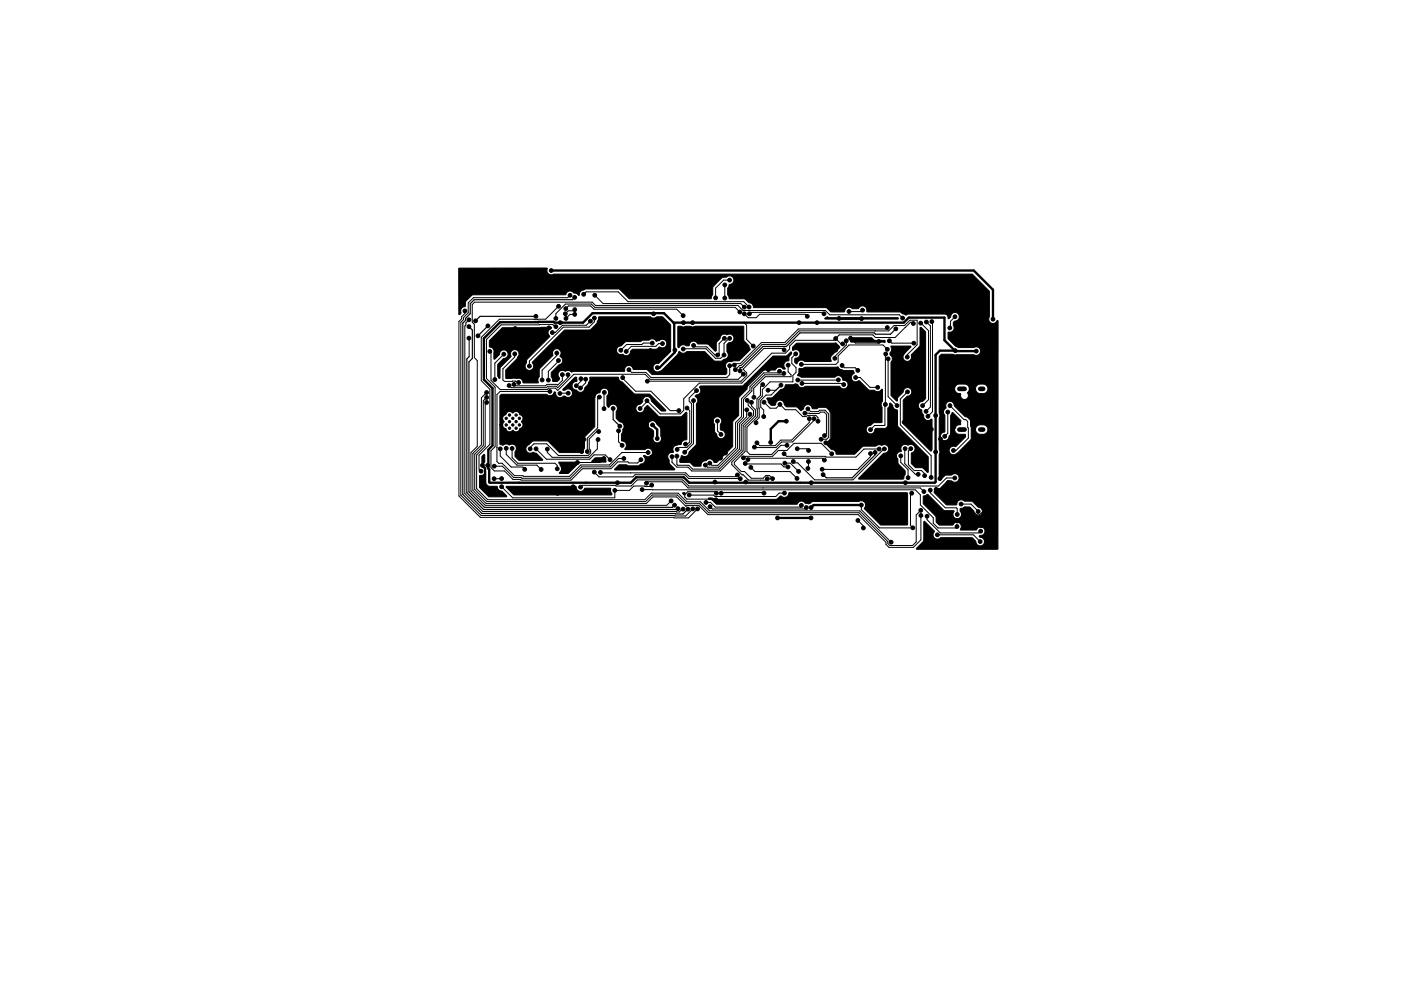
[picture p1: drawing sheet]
<svg xmlns="http://www.w3.org/2000/svg" width="297mm" height="210mm" viewBox="0 0 297 210" stroke-linecap="round" stroke-linejoin="round" font-family="sans-serif">
<path d="M203.4 91.1h1.1M203.4 82.5h1.1M207.8 91.1h.6M207.8 82.5h.6" fill="none" stroke="#000" stroke-width="1"/>
<g fill="#000" stroke="#000" stroke-width=".21">
<path d="M97.3 56.9h18.6l.1 .3a.94 .94 0 0 0 .4 1 .94 .94 0 0 0 1 0h88.7l3.7 3.6v5.4a.91 .91 0 0 0 .1 1.2 .91 .91 0 0 0 1.1 .1l.4-.5 .2 .1v48.4h-17.3v-.2l1.5-1.6 .1-4 .2-.1 2 2.2a.93 .93 0 0 0 0 1.3 .93 .93 0 0 0 1.4 0h6.6l.8 .7a.94 .94 0 0 0 .9 1 .94 .94 0 0 0 .9-.9 .94 .94 0 0 0-1-.9l-.1-.3 .2-.1a.94 .94 0 0 0 1-.8 .94 .94 0 0 0-.8-1.1 .94 .94 0 0 0-1 .8l-3.3-.1a1.26 1.26 0 0 0-.3-1.5 .92 .92 0 0 0-1.3 .4l-3 .1-.6-.7-.1-1.2-2.7-2.7 .1-1.5 .9-.4 3.4 3.4 2.2 .1a.95 .95 0 0 0-.1 1.4 .95 .95 0 0 0 1.4 0 .95 .95 0 0 0 0-1.4v-.5l.9-.3h1.1l.9 .8a.92 .92 0 0 0 .9 1 .92 .92 0 0 0 .9-.9 .92 .92 0 0 0-.9-.9l-1.2-1.2-1.7-.1-.6-.3-.7 .3-.4 .8h-2.1l-2.6-2.6 .1-.8 1.1-.1 1.6-1.6 .9 .1a.92 .92 0 0 0 1.3-.1 .92 .92 0 0 0-.1-1.3 .92 .92 0 0 0-1.3 .1h-1.2l-1.2 1.1h-.1l-.1-5.5 .2-.5-.2-.5v-2.8h.3a.93 .93 0 0 0 1 .9 .93 .93 0 0 0 .8-1l.4-.6v-3.7l.3-.6h.2l1.6 1.6v.8l-.3 .1a1.01 1.01 0 0 0-1 1.2 1.01 1.01 0 0 0 1 .8l1.2 .1 .1 .5-2 2h-.6l-.4 .1a.91 .91 0 0 0-.3 1.2 .91 .91 0 0 0 1.2 .4l3.2-3.1 .1-2.2h.9v.2a1.01 1.01 0 0 0 1 .8h.7a1.01 1.01 0 0 0 .9-1 1.01 1.01 0 0 0-.9-1h-.7a1.01 1.01 0 0 0-1 1h-.9l-.2-2-.6-.6-.5-.1-2.2-2.3a.95 .95 0 0 0-1.2-.9 .95 .95 0 0 0-.6 1.4h-.1a.95 .95 0 0 0-.2 1.6v3.3l-.1 .2a.93 .93 0 0 0-.8 .9h-.3v-3.9l.2-.5-.2-.6v-5.1h3.3v.3a1.02 1.02 0 0 0 1.2 .7l.1 .2a.84 .84 0 0 0 .5 1 .84 .84 0 0 0 1.1-.7l-.2-.6 .4-.9h1.3l.2 .6 .3 .2 1.2 .2a1.01 1.01 0 0 0 .9-.7 1.01 1.01 0 0 0-.4-1.1l-1.2-.2a1.01 1.01 0 0 0-1 1h-1.3l-.1-.6-.5-.3-1.5-.1a1.01 1.01 0 0 0-1 1h-3.3v-6.9l.5-.4h2.4l.4 .1h4l.7 .1 .6-.4a.91 .91 0 0 0 0-1.1 .91 .91 0 0 0-1.2-.2h-3.3l-.6-.2-1.6-1.7v-1.2l.2-.1a.93 .93 0 0 0 1-.4 .93 .93 0 0 0-.1-1.1v-.6l.4-.3a.92 .92 0 0 0 .9-.9 .92 .92 0 0 0-1-.9 .92 .92 0 0 0-.9 1l-.4 .3-.3-.7-.5-.3h-7.6l-.7 .3-1.3-.7h-6.8l-.1-.4a.91 .91 0 0 0-1.4-.8l-.4 .5h-1.3a.98 .98 0 0 0-1.1-.2 .98 .98 0 0 0-.6 .9h-2.8l-.9-.9h-.3h-15.1a1.18 1.18 0 0 0-1.2-1.1l-.9-.8h-3.2l-.3-.9v-1.3l.3-.7a.99 .99 0 0 0 .9-.8 .99 .99 0 0 0-.5-1.1l-.4-.1-.6 .3-.9 .1-1.8 1.8-.2 .4v1.4l-.4 .9h-17.2l-2.3-2.1h-6.9l-.5 .2a.99 .99 0 0 0-1 1.1l-.2 .1-.3-.4-.7-.2a.91 .91 0 0 0-.9-.3 .91 .91 0 0 0-.7 .7h-19.6l-.5 .2-1.2 1.3-.1 1a.97 .97 0 0 0-.9 1.4l-.2 .3h-.2zM106.5 69.6l10.3-.2 .1 .2-.1 .1a.97 .97 0 0 0-.2 1.7l-4.8 4.8-.3 1a.9 .9 0 0 0 .3 1.3l.6 .1a.91 .91 0 0 0 .8-.9l-.3-.9 6.8-6.7 5.4-.1 1.5-1.4 .4-1.4h10.9l.6 .3 .8-.3h1.2l1.7 1.8v5.5l-2.6 2.6a.92 .92 0 0 0-1.1 1 .92 .92 0 0 0 1.3 .7l.5-.2 3.3-3.3 .4-.7a1.05 1.05 0 0 0 1.3 .2l.3-.2h3.8l2.2 2h1.4l.5-.4a.93 .93 0 0 0 .9-.6 .93 .93 0 0 0-.3-1v-1.5l.5-.4h.3a.91 .91 0 0 0 .6-1.3 .91 .91 0 0 0-1.3-.4h-.2a.95 .95 0 0 0-1.4 .9l-.7 .8v1.7l-.2 .1-1.5-1.4-2.2-.1-.5-.5-.4-.1-.7 .2-.3 .8-1.3-.3-1 .7-.1-.2v-4.3l.1-.1 1 .2 .7-.2 1.3 .2 .6-.2h10.2l.1 3 1.1 1.1 .3 .9-2.4 2.3h-1.1l-.6 .2a.94 .94 0 0 0-1.1 .5 .94 .94 0 0 0 .2 1.1v.9l-.3 .3h-15.5l-1.2-1.1h-2.7l-.5-.6-.7-.3-.6 .4-.3 .9h-10.6l-.6 .1a1.03 1.03 0 0 0-1.3-.1l-.4-.2a.93 .93 0 0 0-1 .5 .93 .93 0 0 0 .2 1.1v.3l-.5 .4h-.8l-.4-1v-.9l1.6-1.6a.98 .98 0 0 0 .8-.8 .98 .98 0 0 0-.6-1 .99 .99 0 0 0 .1-1.2v-.1h11.9l.1 .4a.9 .9 0 0 0 1.1 .5l.7 .2a.9 .9 0 0 0 1-.4l.1-.5 .4-.4h4.9l.8-.5 .9 .2a.9 .9 0 0 0 .7-.9l-.2-.5-.5-.4h-.5l-1 .4-.5-.4-.5-.1-.6 .3h-1.4l-.4 .3h-3.1l-1 .9-.7 .2-.3 .7-12-.1a.91 .91 0 0 0-1.2 0 .91 .91 0 0 0-.3 1.1l-2.8 2.9-.1 1.7-.3 .7 .1 .6h-3.2a.92 .92 0 0 0-1.3-.9h-2.3l-.1-1.7 2.4-2.4 .1-.4a.95 .95 0 0 0-.1-1.5l-.6-.1-.3 .1a1.07 1.07 0 0 0-.4 1.4l-2.2 2.2-.1 2.3-.1 .1-.4-.5v-2.4l1.3-1.3a.91 .91 0 0 0 .9-.7 .91 .91 0 0 0-.4-1l-.6-.2-.5 .3-.3 .7-1 1-.2-.1v-1.4a.92 .92 0 0 0-.8-1.1l-.2-.1 .1-1.2zM148.3 82.1l.3-.2h8.8l6.5-6.3 2.8-.1 1.1-.8v.4l-.5 .5-.2 1a.94 .94 0 0 0-.9 .6 .94 .94 0 0 0 .3 1l-.4 .1-.4-.3-.5-.1-.5 .2-.4 .4-2.7 .1-3.1 3.1-.1 .9-1.8 1.8v3.7l-1.2 1.4-.1 5.2-3.3 3.4h-.6l-.5-.6-.5-.1-1.5 .6-.3 .9h-1.4l-1-.8-2.1-.1v-.5l.3-.8 .9 .2 .5-.3 .3-.7 1.5-1.6v-5h3.6l.3 .7v1.6l.5 .5 .1 .6 .5 .3a.91 .91 0 0 0 1-.3 .91 .91 0 0 0 0-1.1l-.9-.5v-1.1a.92 .92 0 0 0 .1-1.2l-.2-.3-.6-.1-.5 .3-.3 .6h-3.6v-3.6a.96 .96 0 0 0-.1-1.5l-.1-.2 .3-.2a.93 .93 0 0 0 .8-.6 .93 .93 0 0 0-.2-1zM174.9 67.5l.5-.3 .5 .2h14.4l.2 .2-.2 .1h-15.3zM168.1 73.6l.8-.8 8.3-.1 .8 1-1.4 1.5a.92 .92 0 0 0-.4 1.2l-.1 .3h-5.5l-.8-.3-.5 .2-.4 .6-.4-.4v-.7l.4-.1a.9 .9 0 0 0 .7-.9l-.1-.4-.3-.4-.6-.1-.5 .1zM162.6 84.5l1.2-.2 1.7-1.6 .7-.3 .4-.8h1.5l.5-.2a.61 .61 0 0 1 .7 .5l.6 .4 .9-.3h7.2l.4 .4 .7 .1a.91 .91 0 0 0 .7-1 .91 .91 0 0 0-.8-.8l-.3-.1-.3-.7-.6-.2-.8 .3h-7.1l-.5-.2a.24 .24 0 0 1-.3-.2 .24 .24 0 0 1 .2-.3l.1-1.1h.8l.4-.3 7-.1 .5 .5 .8 .3h2l.2 .5a1.43 1.43 0 0 0-.6 1.2 .92 .92 0 0 0 1.5 .5h.2l2 1.9 1.1 .1 .3 .2a.93 .93 0 0 0 1.2-.3l.1-.1h.2v2.5a.96 .96 0 0 0-.1 1.3v3.2l-1.7 .1-.7 .5-.5 .2a.91 .91 0 0 0-.4 1 .91 .91 0 0 0 1 .7v-.1a.92 .92 0 0 0 .8-.8l.2-.3h2l.5-.4v-3.9l.4-.4 .1-.7 .6 .6a1.23 1.23 0 0 0 1 1l.1 3.3 6.4 6.5-.1 3.3-1.2-1h-1.4l-.9-.8v-2.2l.4-.3a.91 .91 0 0 0 0-1.5l-.6-.1-.5 .2-.7-.2-.4 .1a1.04 1.04 0 0 0-.3 1.4h-.1a.94 .94 0 0 0-.9 .6 .94 .94 0 0 0 .3 1v1l1.5 1.5v.7l-.3 1h-9.5v-.2l5.2-5.2 .4-.1a.9 .9 0 0 0 .7-.9l-.2-.5-.6-.4-.7 .2-.6-.1-.6 .3h-2.5l-.5 .1-1.5 1.6h-3.9l-.3-.8-.7-.2-1.4-1.5 .8-.3 .5-.7v-5.3l-.8-1-.5-.2h-1.1l-.6 .3h-.9l-.4-.6-.7-.3-.5 .3-.4 .7-.5 .3-.9-.8h-2.1l-.5-.5a.93 .93 0 0 0-1-.9 .93 .93 0 0 0-.9 1l-.9 .1-.6-.6zM180.2 71.7h4.6l.7 .5h2.1l.1 .4h-7.3zM188.9 73.5l4.2-.1v.2l-1.3 1.5a.92 .92 0 0 0-.1 1.2 .92 .92 0 0 0 1.2 .2 .92 .92 0 0 0 .3-1.2l1.8-2 .1-3.7 .2-.1 1 1v14l-.6 .6a.93 .93 0 0 0-1 .8 .93 .93 0 0 0 .6 1l.2 .8 .3 .4a.91 .91 0 0 0 .4 1 .91 .91 0 0 0 1 0l.3-.2 .1 .1v6.4l-.2 .3-5.9-5.8v-4.9l.9-1a.91 .91 0 0 0 .8-1.3 .91 .91 0 0 0-1.5-.1l-.2 .6-1.1 1.2-.2 .7-1.3-1.2v-7.1a.92 .92 0 0 0-.1-1.5l-.1-.5 .3-.7zM102.2 96.8l.4-.4 .2 .1v1.5l-.4 1.1-.2-.1zM106 83.9l.3-.2h9.6l.8 .3 .5-.3 .4-.6 .2 .3a.9 .9 0 0 0 .6 .9h.6l.5-.3 1.2 .3a.91 .91 0 0 0 .6-1.2 .91 .91 0 0 0-1.3-.5l-.3 .2-.4-.1 2.7-2.7 .3 .1 .1 .7-.2 .1a.91 .91 0 0 0-.9 .7 .91 .91 0 0 0 .4 1l.5 .1a.98 .98 0 0 0 1.1 .5 .98 .98 0 0 0 .7-1l.7-.7 .4-1.5h6a1.07 1.07 0 0 0 .8 1l2.5 2.5 3.4 .1 3.4 3.5-1 .1-2.1-2.2a.94 .94 0 0 0-1.1-.9 .94 .94 0 0 0-.8 1.2l-.5 .5a.91 .91 0 0 0-.8 1.2v.1a.9 .9 0 0 0 1 .5l.6-.4 .1-.6 .6-.6 2.6 2.4h4.6l1-.9h.2v5.7l-.9 .3-.3 .8-.7 .1a1 1 0 0 0-.9 1.5l-.6 .1a.95 .95 0 0 0-.3 1.6v.8l1.1 1.1v.2l-12.7-.1 1-1h1.5l.5 .2h1.9l1.2-.5a.91 .91 0 0 0 .1-1.4l.1-.3 .7 .3 .6-.1a.91 .91 0 0 0 0-1.6l-.6-.1-.6 .3h-4.1l-.1-.2a.91 .91 0 0 0 .3-1 .91 .91 0 0 0-.8-.6l-.2-.1v-1.4l.5-1.5v-.5h5.1l.2 .6 1 .8v1.1a.92 .92 0 0 0 .8 1.4 .92 .92 0 0 0 .7-1.5v-1.5l-.8-1a.92 .92 0 0 0-1-.8 .92 .92 0 0 0-.9 .9h-5.1l-.3-.4-.6-.2-.7-.7-.1-1.4a.93 .93 0 0 0 .1-1.3 .93 .93 0 0 0-1.2-.2l-.5 .5-.3-.4v-1.9a.96 .96 0 0 0-.2-1.7 .96 .96 0 0 0-1.4 .9 .92 .92 0 0 0-.9 1l-.1 6.2-2.1 2.2-.1 2.4-.3 .9h-5l-2.3-2.3-.4-.2-2.9 .1-1.1 .9a.91 .91 0 0 0-.4 .9 .91 .91 0 0 0 .8 .7l.7-.2 .7 .3 1.4 1.4-5.1 .1-.8-.9v-.9l.2-.4a.91 .91 0 0 0-.9-1.3l-.5 .2-.8-.2-.5 .3-.7-.3v-4.1h.6l.1 .5 .6 .4a.77 .77 0 0 0 .6 .6 .77 .77 0 0 0 .8-.3l.2 .1a.77 .77 0 0 0 .8 .2 .77 .77 0 0 0 .5-.7 .85 .85 0 0 0 .7-.7l-.3-.7a.86 .86 0 0 0-.1-1.4l-.3-.1a.83 .83 0 0 0-.9-.7l-.7 .3a.76 .76 0 0 0-1-.1l-.3 .5-.3 .1a.76 .76 0 0 0-.2 1.3l-.2 .7h-.6zM118.5 98.1l4.1-.1 .1 .2-2.2 2.3h-1.8l-.1-.2a1 1 0 0 0 .2-1.5zM125.5 97.8l.7-.7h1.8l.4 .3 .1 .6h-2.9z"/>
<path d="M101.7 100.9l.6-.1 .6-.3 .1 1.9 .1 .4 .7 .4h1.6a1.04 1.04 0 0 0 1 1l1 1v.2h-3.8l-1.9-2zM107.3 103.2h14.7l.2 .2a.91 .91 0 0 0 .7 .8 .91 .91 0 0 0 1-.5l.2-.1h5.3l.3 1.3-.1 .1h-20.6l-1.7-1.6zM144.8 104.6l.4-.1v.5l-.5-.3zM150.2 105.7h.8l.6 .3h12.9l.3-.1 .7-.7 .4 .2a1 1 0 0 0 1.4-.9h25l.1 .4v6.4l-5.7 .1-3.4-3.4a1.12 1.12 0 0 0-.1-1.5l-.5-.3-.6 .2h-9.6l-1.1 .5-.7-.1-.6-.5a.91 .91 0 0 0-1 .6l-.2 .1h-17l-.9-.9-.7-.1z"/>
<circle cx="116.9" cy="57.4" r=".4"/>
<circle cx="154.7" cy="59.4" r=".4"/>
<circle cx="98.6" cy="66" r=".4"/>
<circle cx="99.4" cy="71.7" r=".4"/>
<circle cx="99.4" cy="69.3" r=".4"/>
<circle cx="99.4" cy="67.8" r=".4"/>
<circle cx="100.8" cy="68.1" r=".4"/>
<circle cx="101.3" cy="71.3" r=".4"/>
<circle cx="103.4" cy="69.1" r=".4"/>
<circle cx="103.8" cy="74.5" r=".4"/>
<circle cx="106.8" cy="75.1" r=".4"/>
<circle cx="109.1" cy="75.1" r=".4"/>
<circle cx="109.2" cy="69.7" r=".4"/>
<circle cx="112.2" cy="77.7" r=".4"/>
<circle cx="113.6" cy="67.1" r=".4"/>
<circle cx="114.7" cy="62.1" r=".4"/>
<circle cx="116.4" cy="69.6" r=".4"/>
<circle cx="117.1" cy="70.6" r=".4"/>
<circle cx="117.9" cy="67.6" r=".4"/>
<circle cx="117.9" cy="69.3" r=".4"/>
<circle cx="118" cy="62" r=".4"/>
<circle cx="118.1" cy="74.9" r=".4"/>
<circle cx="118.4" cy="76.5" r=".4"/>
<circle cx="118.4" cy="65" r=".4"/>
<circle cx="118.8" cy="68.5" r=".4"/>
<circle cx="119.2" cy="79.5" r=".4"/>
<circle cx="119.9" cy="66.6" r=".4"/>
<circle cx="120" cy="65.5" r=".4"/>
<circle cx="120" cy="67.6" r=".4"/>
<circle cx="120.4" cy="79.5" r=".4"/>
<circle cx="120.9" cy="62.6" r=".4"/>
<circle cx="121.8" cy="63.1" r=".4"/>
<circle cx="121.9" cy="65.7" r=".4"/>
<circle cx="121.9" cy="66.7" r=".4"/>
<circle cx="123.7" cy="62.4" r=".4"/>
<circle cx="125.2" cy="68.1" r=".4"/>
<circle cx="125.4" cy="78.1" r=".4"/>
<circle cx="126" cy="67.5" r=".4"/>
<circle cx="126.1" cy="62.6" r=".4"/>
<circle cx="131.6" cy="74.3" r=".4"/>
<circle cx="132.8" cy="74.6" r=".4"/>
<circle cx="133.3" cy="78.4" r=".4"/>
<circle cx="133.4" cy="76.9" r=".4"/>
<circle cx="137.9" cy="74.4" r=".4"/>
<circle cx="138.3" cy="72.8" r=".4"/>
<circle cx="138.6" cy="66.6" r=".4"/>
<circle cx="139.4" cy="78" r=".4"/>
<circle cx="140.5" cy="72.9" r=".4"/>
<circle cx="141.3" cy="74.9" r=".4"/>
<circle cx="141.9" cy="78" r=".4"/>
<circle cx="143.1" cy="74.3" r=".4"/>
<circle cx="144.8" cy="67" r=".4"/>
<circle cx="144.9" cy="74" r=".4"/>
<circle cx="144.9" cy="68.5" r=".4"/>
<circle cx="145" cy="78.1" r=".4"/>
<circle cx="146.9" cy="68.5" r=".4"/>
<circle cx="147" cy="73.3" r=".4"/>
<circle cx="151.7" cy="63.2" r=".4"/>
<circle cx="152.2" cy="75.3" r=".4"/>
<circle cx="153.5" cy="75.3" r=".4"/>
<circle cx="153.6" cy="71.8" r=".4"/>
<circle cx="153.7" cy="60.4" r=".4"/>
<circle cx="153.7" cy="63.2" r=".4"/>
<circle cx="154.7" cy="71.8" r=".4"/>
<circle cx="154.7" cy="77.6" r=".4"/>
<circle cx="155.7" cy="77.5" r=".4"/>
<circle cx="155.9" cy="78.4" r=".4"/>
<circle cx="156.9" cy="66.2" r=".4"/>
<circle cx="156.9" cy="78.7" r=".4"/>
<circle cx="157.6" cy="79.4" r=".4"/>
<circle cx="157.8" cy="66.6" r=".4"/>
<circle cx="157.8" cy="65.2" r=".4"/>
<circle cx="158.8" cy="65.1" r=".4"/>
<circle cx="158.9" cy="66.6" r=".4"/>
<circle cx="159.6" cy="63.2" r=".4"/>
<circle cx="159.7" cy="73.4" r=".4"/>
<circle cx="162.9" cy="78.4" r=".4"/>
<circle cx="163.6" cy="61.4" r=".4"/>
<circle cx="165.3" cy="78.8" r=".4"/>
<circle cx="166.2" cy="79.2" r=".4"/>
<circle cx="166.3" cy="74.2" r=".4"/>
<circle cx="167.1" cy="77.5" r=".4"/>
<circle cx="168.7" cy="75.1" r=".4"/>
<circle cx="169.4" cy="68.5" r=".4"/>
<circle cx="169.9" cy="77.3" r=".4"/>
<circle cx="171.2" cy="67.1" r=".4"/>
<circle cx="173.2" cy="68.5" r=".4"/>
<circle cx="174.7" cy="66.6" r=".4"/>
<circle cx="174.8" cy="75.4" r=".4"/>
<circle cx="177" cy="76" r=".4"/>
<circle cx="177.2" cy="71.8" r=".4"/>
<circle cx="177.2" cy="74.3" r=".4"/>
<circle cx="177.9" cy="67.6" r=".4"/>
<circle cx="178.5" cy="77.5" r=".4"/>
<circle cx="178.7" cy="73" r=".4"/>
<circle cx="179.4" cy="72.3" r=".4"/>
<circle cx="180" cy="66.1" r=".4"/>
<circle cx="180.3" cy="71.8" r=".4"/>
<circle cx="181.9" cy="78.6" r=".4"/>
<circle cx="182.7" cy="67.6" r=".4"/>
<circle cx="182.9" cy="65.8" r=".4"/>
<circle cx="186.3" cy="72.4" r=".4"/>
<circle cx="187.8" cy="75.1" r=".4"/>
<circle cx="188.1" cy="69.5" r=".4"/>
<circle cx="188.1" cy="74.1" r=".4"/>
<circle cx="188.3" cy="76.1" r=".4"/>
<circle cx="188.6" cy="72.3" r=".4"/>
<circle cx="189.9" cy="69.8" r=".4"/>
<circle cx="191.4" cy="67.5" r=".4"/>
<circle cx="192.4" cy="75.8" r=".4"/>
<circle cx="193.7" cy="68.6" r=".4"/>
<circle cx="193.7" cy="72.8" r=".4"/>
<circle cx="195.2" cy="68.6" r=".4"/>
<circle cx="196.4" cy="68.3" r=".4"/>
<circle cx="197.6" cy="68.2" r=".4"/>
<circle cx="201.4" cy="69.6" r=".4"/>
<circle cx="202.5" cy="67.2" r=".4"/>
<circle cx="202.5" cy="74.4" r=".4"/>
<circle cx="207" cy="74.5" r=".4"/>
<circle cx="208.9" cy="78.3" r=".4"/>
<circle cx="210.5" cy="67.7" r=".4"/>
<circle cx="102" cy="100" r=".4"/>
<circle cx="102.3" cy="98.7" r=".4"/>
<circle cx="103.2" cy="85.4" r=".4"/>
<circle cx="103.2" cy="83.3" r=".4"/>
<circle cx="103.2" cy="84.3" r=".4"/>
<circle cx="103.4" cy="98.7" r=".4"/>
<circle cx="104.8" cy="98.9" r=".4"/>
<circle cx="104.9" cy="80.5" r=".4"/>
<circle cx="106.1" cy="95.2" r=".4"/>
<circle cx="107.3" cy="90.2" r=".25"/>
<circle cx="107.3" cy="88.8" r=".25"/>
<circle cx="107.3" cy="95.1" r=".4"/>
<circle cx="107.9" cy="81.8" r=".4"/>
<circle cx="108" cy="90.9" r=".25"/>
<circle cx="108" cy="89.5" r=".25"/>
<circle cx="108" cy="88.1" r=".25"/>
<circle cx="108.6" cy="95.1" r=".4"/>
<circle cx="108.7" cy="90.2" r=".25"/>
<circle cx="108.7" cy="88.8" r=".25"/>
<circle cx="109" cy="81.6" r=".4"/>
<circle cx="109.4" cy="90.9" r=".25"/>
<circle cx="109.4" cy="89.5" r=".25"/>
<circle cx="109.4" cy="88.1" r=".25"/>
<circle cx="110" cy="81.2" r=".4"/>
<circle cx="110.1" cy="90.2" r=".25"/>
<circle cx="110.1" cy="88.8" r=".25"/>
<circle cx="111.3" cy="99.6" r=".4"/>
<circle cx="112.4" cy="95.2" r=".4"/>
<circle cx="113.6" cy="95.2" r=".4"/>
<circle cx="114.7" cy="99.6" r=".4"/>
<circle cx="114.9" cy="80.6" r=".4"/>
<circle cx="116" cy="95.3" r=".4"/>
<circle cx="116.3" cy="80.6" r=".4"/>
<circle cx="116.6" cy="83.1" r=".4"/>
<circle cx="118.1" cy="99.5" r=".4"/>
<circle cx="118.7" cy="83.5" r=".4"/>
<circle cx="120.5" cy="83.4" r=".4"/>
<circle cx="122.2" cy="81.8" r=".4"/>
<circle cx="122.4" cy="98.1" r=".4"/>
<circle cx="122.5" cy="85" r=".4"/>
<circle cx="123.1" cy="82.3" r=".4"/>
<circle cx="123.2" cy="80.4" r=".4"/>
<circle cx="123.3" cy="95.8" r=".4"/>
<circle cx="123.8" cy="93.2" r=".4"/>
<circle cx="124.2" cy="80.4" r=".4"/>
<circle cx="124.5" cy="95.8" r=".4"/>
<circle cx="125.4" cy="82.1" r=".4"/>
<circle cx="126.8" cy="93.3" r=".4"/>
<circle cx="126.9" cy="91.6" r=".4"/>
<circle cx="127.1" cy="84.3" r=".4"/>
<circle cx="128" cy="97.3" r=".4"/>
<circle cx="128.1" cy="86.7" r=".4"/>
<circle cx="128.1" cy="83.3" r=".4"/>
<circle cx="129.3" cy="97.5" r=".4"/>
<circle cx="130" cy="86.7" r=".4"/>
<circle cx="131.2" cy="91.4" r=".4"/>
<circle cx="131.4" cy="90.4" r=".4"/>
<circle cx="131.9" cy="94.5" r=".4"/>
<circle cx="132" cy="80.1" r=".4"/>
<circle cx="132.3" cy="97.3" r=".4"/>
<circle cx="135.7" cy="86.7" r=".4"/>
<circle cx="135.9" cy="97.5" r=".4"/>
<circle cx="137.2" cy="85" r=".4"/>
<circle cx="137.3" cy="80.9" r=".4"/>
<circle cx="137.4" cy="96" r=".4"/>
<circle cx="137.9" cy="88.9" r=".4"/>
<circle cx="138.1" cy="97" r=".4"/>
<circle cx="138.3" cy="90.1" r=".4"/>
<circle cx="139.3" cy="93" r=".4"/>
<circle cx="142.5" cy="96.9" r=".4"/>
<circle cx="143.3" cy="93.8" r=".4"/>
<circle cx="143.5" cy="96.8" r=".4"/>
<circle cx="143.6" cy="95.4" r=".4"/>
<circle cx="143.9" cy="87.1" r=".4"/>
<circle cx="144.5" cy="89.5" r=".4"/>
<circle cx="144.7" cy="90.9" r=".4"/>
<circle cx="145.2" cy="95.9" r=".4"/>
<circle cx="145.4" cy="94.2" r=".4"/>
<circle cx="145.7" cy="86.6" r=".4"/>
<circle cx="147" cy="85" r=".4"/>
<circle cx="147.7" cy="82.9" r=".4"/>
<circle cx="149.5" cy="98.7" r=".4"/>
<circle cx="150.5" cy="98.3" r=".4"/>
<circle cx="152.1" cy="89.3" r=".4"/>
<circle cx="152.7" cy="97.2" r=".4"/>
<circle cx="152.9" cy="92.2" r=".4"/>
<circle cx="153.8" cy="96.1" r=".4"/>
<circle cx="157.6" cy="97.1" r=".4"/>
<circle cx="158" cy="98.3" r=".4"/>
<circle cx="158.2" cy="81.8" r=".4"/>
<circle cx="158.3" cy="87" r=".4"/>
<circle cx="158.4" cy="84.9" r=".4"/>
<circle cx="158.6" cy="97.5" r=".4"/>
<circle cx="159" cy="87.9" r=".4"/>
<circle cx="159.2" cy="99.2" r=".4"/>
<circle cx="159.3" cy="85.4" r=".4"/>
<circle cx="159.8" cy="84.3" r=".4"/>
<circle cx="159.9" cy="94.9" r=".4"/>
<circle cx="160.3" cy="89.7" r=".4"/>
<circle cx="160.5" cy="94" r=".4"/>
<circle cx="161.7" cy="81.6" r=".4"/>
<circle cx="161.9" cy="88.4" r=".4"/>
<circle cx="162" cy="85.3" r=".4"/>
<circle cx="162.8" cy="82.8" r=".4"/>
<circle cx="163.4" cy="93.9" r=".4"/>
<circle cx="165.4" cy="85.8" r=".4"/>
<circle cx="165.6" cy="81.7" r=".4"/>
<circle cx="166.2" cy="96.3" r=".4"/>
<circle cx="166.4" cy="98.3" r=".4"/>
<circle cx="166.7" cy="89.4" r=".4"/>
<circle cx="166.9" cy="94.5" r=".4"/>
<circle cx="167.1" cy="99.1" r=".4"/>
<circle cx="168.2" cy="97.9" r=".4"/>
<circle cx="169" cy="95.2" r=".4"/>
<circle cx="169.1" cy="80.6" r=".4"/>
<circle cx="170" cy="81.3" r=".4"/>
<circle cx="170.7" cy="87.7" r=".4"/>
<circle cx="171.3" cy="86.8" r=".4"/>
<circle cx="171.3" cy="99.4" r=".4"/>
<circle cx="171.4" cy="97.9" r=".4"/>
<circle cx="171.4" cy="95.6" r=".4"/>
<circle cx="171.6" cy="88.8" r=".4"/>
<circle cx="172.6" cy="88.8" r=".4"/>
<circle cx="173.4" cy="89.4" r=".4"/>
<circle cx="174.1" cy="93.2" r=".4"/>
<circle cx="174.3" cy="99.6" r=".4"/>
<circle cx="174.8" cy="97.6" r=".4"/>
<circle cx="174.8" cy="92.4" r=".4"/>
<circle cx="175.1" cy="93.9" r=".4"/>
<circle cx="176.3" cy="87.1" r=".4"/>
<circle cx="176.3" cy="96.3" r=".4"/>
<circle cx="177.7" cy="80.6" r=".4"/>
<circle cx="178.9" cy="81.6" r=".4"/>
<circle cx="181.4" cy="80.1" r=".4"/>
<circle cx="184.6" cy="91.2" r=".4"/>
<circle cx="184.6" cy="96.2" r=".4"/>
<circle cx="185.5" cy="96" r=".4"/>
<circle cx="186.1" cy="82.2" r=".4"/>
<circle cx="186.4" cy="95.3" r=".4"/>
<circle cx="187.5" cy="95.2" r=".4"/>
<circle cx="187.7" cy="85.8" r=".4"/>
<circle cx="190.2" cy="86" r=".4"/>
<circle cx="191" cy="96.7" r=".4"/>
<circle cx="191.7" cy="89.6" r=".4"/>
<circle cx="191.9" cy="95.2" r=".4"/>
<circle cx="192.4" cy="83.1" r=".4"/>
<circle cx="193.1" cy="95.2" r=".4"/>
<circle cx="195.6" cy="86.1" r=".4"/>
<circle cx="196.3" cy="87.3" r=".4"/>
<circle cx="196.7" cy="88.3" r=".4"/>
<circle cx="197.5" cy="91.1" r=".4"/>
<circle cx="198.4" cy="95.9" r=".4"/>
<circle cx="198.4" cy="88.2" r=".4"/>
<circle cx="199.4" cy="93.2" r=".4"/>
<circle cx="199.7" cy="86.7" r=".4"/>
<circle cx="200.3" cy="92.6" r=".4"/>
<circle cx="200.3" cy="82.4" r=".4"/>
<circle cx="200.9" cy="97.1" r=".4"/>
<circle cx="200.9" cy="93.8" r=".4"/>
<circle cx="200.9" cy="87.4" r=".4"/>
<circle cx="201.4" cy="86.1" r=".4"/>
<circle cx="202.1" cy="95.6" r=".4"/>
<circle cx="202.2" cy="90.6" r=".4"/>
<circle cx="202.8" cy="80.9" r=".4"/>
<circle cx="209.2" cy="80.8" r=".4"/>
<circle cx="104.3" cy="104.7" r=".4"/>
<circle cx="104.8" cy="101.6" r=".4"/>
<circle cx="106.3" cy="101.5" r=".4"/>
<circle cx="106.3" cy="103.3" r=".4"/>
<circle cx="118.2" cy="104.7" r=".4"/>
<circle cx="121.5" cy="103.3" r=".4"/>
<circle cx="123.1" cy="103.3" r=".4"/>
<circle cx="126" cy="100.2" r=".4"/>
<circle cx="127.3" cy="100.2" r=".4"/>
<circle cx="130.3" cy="104" r=".4"/>
<circle cx="130.9" cy="102.4" r=".4"/>
<circle cx="136.1" cy="103.9" r=".4"/>
<circle cx="137.1" cy="102.5" r=".4"/>
<circle cx="138.2" cy="102.9" r=".4"/>
<circle cx="142.3" cy="106.3" r=".4"/>
<circle cx="143" cy="107.2" r=".4"/>
<circle cx="143.7" cy="107.9" r=".4"/>
<circle cx="144.8" cy="108" r=".4"/>
<circle cx="145.8" cy="108" r=".4"/>
<circle cx="146.1" cy="105" r=".4"/>
<circle cx="146.9" cy="108" r=".4"/>
<circle cx="147.9" cy="108" r=".4"/>
<circle cx="149.7" cy="106.6" r=".4"/>
<circle cx="150.5" cy="107.5" r=".4"/>
<circle cx="151.6" cy="102.3" r=".4"/>
<circle cx="151.8" cy="106" r=".4"/>
<circle cx="151.9" cy="104.6" r=".4"/>
<circle cx="152.9" cy="104.6" r=".4"/>
<circle cx="156.3" cy="100.8" r=".4"/>
<circle cx="156.9" cy="101.6" r=".4"/>
<circle cx="158.1" cy="102.3" r=".4"/>
<circle cx="162" cy="104.6" r=".4"/>
<circle cx="162.7" cy="101.6" r=".4"/>
<circle cx="163.8" cy="101.5" r=".4"/>
<circle cx="164.8" cy="109.9" r=".4"/>
<circle cx="166.3" cy="104.6" r=".4"/>
<circle cx="169" cy="101.5" r=".4"/>
<circle cx="169.3" cy="100" r=".4"/>
<circle cx="169.9" cy="107.2" r=".4"/>
<circle cx="171" cy="107.7" r=".4"/>
<circle cx="171.9" cy="109.9" r=".4"/>
<circle cx="172" cy="107.7" r=".4"/>
<circle cx="172" cy="102.4" r=".4"/>
<circle cx="174.5" cy="100.7" r=".4"/>
<circle cx="181.9" cy="110.4" r=".4"/>
<circle cx="182.6" cy="107.1" r=".4"/>
<circle cx="183" cy="112" r=".4"/>
<circle cx="188.9" cy="115" r=".4"/>
<circle cx="190" cy="110.2" r=".4"/>
<circle cx="191.7" cy="110.8" r=".4"/>
<circle cx="192" cy="102.4" r=".4"/>
<circle cx="192.5" cy="101.4" r=".4"/>
<circle cx="193.3" cy="104.6" r=".4"/>
<circle cx="193.5" cy="112" r=".4"/>
<circle cx="194.7" cy="100.6" r=".4"/>
<circle cx="195.2" cy="108.3" r=".4"/>
<circle cx="195.3" cy="109.4" r=".4"/>
<circle cx="195.9" cy="104.3" r=".4"/>
<circle cx="196" cy="100.9" r=".4"/>
<circle cx="196.6" cy="109.5" r=".4"/>
<circle cx="197.2" cy="104" r=".4"/>
<circle cx="197.4" cy="101.3" r=".4"/>
<circle cx="198.5" cy="103.8" r=".4"/>
<circle cx="198.7" cy="113.5" r=".4"/>
<circle cx="199.3" cy="101.5" r=".4"/>
<circle cx="201.1" cy="102.4" r=".4"/>
<circle cx="202.4" cy="101.4" r=".4"/>
<circle cx="202.9" cy="111.7" r=".4"/>
<circle cx="202.9" cy="110.5" r=".4"/>
<circle cx="203" cy="109.1" r=".4"/>
<circle cx="203.8" cy="106.9" r=".4"/>
<circle cx="204.7" cy="108" r=".4"/>
<circle cx="207.4" cy="108.5" r=".4"/>
<circle cx="207.8" cy="114.9" r=".4"/>
<circle cx="207.9" cy="112.7" r=".4"/>
<circle cx="208" cy="111.5" r=".4"/>
<circle cx="209.7" cy="109.3" r=".4"/>
<circle cx="209.7" cy="108" r=".4"/>
</g>
<g fill="none" stroke="#000" stroke-width=".21">
<path d="M154.7 59.4h-1.3l-1.7 1.7v2.1M98.6 66v.5l-.7 .7v.4l-.6 .6v37l4.5 4.6 44.2 .1 1.9-1.9M99.4 71.7l.1 4M99.4 67.8l-.6 .7v.5l-.3 .2v35.5l3.9 3.8 41.6 .1 .4-.4v-.2h.4M103.8 74.5l.3 .3v5.9l1.9 2h10l.3-.3h1.4l.5 .4 3.5-3.4h15.1l1 1.1h18.7l1.1-1.1M106.8 75.1l-1.9 2v3.4M109.1 75.1v.6l-2.5 2.6v2.3l.3 .3h2.4h.4l.3 .3M116.4 69.6l-.1 .1h-7.1M117.9 69.3l-.8-.5-10.8 .1-3.2 3.1v8.3l1.9 1.8v12.7l-.9 .8v3.6l.7 .7h2.2l1.8 1.8h1.5l.2 .2h10.6l2.4-2.4h6l1.5-1.5h2.1l.2 .2h1.9l.7-.7M118.1 74.9v.5l-3.2 3.1v2.1M118.4 76.5v.1l-2.1 2.2v1.8M118.4 65l-2.7 2.7h-9.8l-3.9 3.9v9.2l1.9 1.8v11.7l-2.3 2.3v2.9l.4 .5"/>
<path d="M119.2 79.5v1.2l-1 1-.1-.1h-2.1l-.3 .3h-6.4l-.3-.3M120 65.5l.5-.6h4.7l.7 .7h17.6l1.3 1.4M120.4 79.5v.6l-2.2 2.2-.3-.3h-1.8l-.3 .3h-7.4l-.5-.5M120.9 62.6l-.5 .6h-20l-1.1 1.1v2.1l-1 1v.4l-.6 .6v36.7l4.3 4.3 43.4 .1 1.5-1.5M121.9 66.7h-1l-.9 .9M121.9 65.7l-.3 .2h-1.1l-.6 .7M123.7 62.4l.6-.5h6.8l2.1 2.1h24.5l1.1 1.1M125.2 68.1l-.9 .9h-5l-1.6 1.6h-.6M126 67.5v.8l-1.1 1.1h-5.5l-7.2 7.2v1.1M126.1 62.6l1.8 1.8h29.1l.8 .8M133.4 76.9l-.4-.4h-6.5l-1.1 1.1v.5M137.9 74.4l.5 .5h2.9"/>
<path d="M138.3 72.8h-1.9l-.3 .3h-3.3l-1.2 1.2M140.5 72.9h-.9l-.6 .6h-5.2l-1 1.1M141.9 78l3.1 .1M153.6 71.8l-1.1 1.1v2.1l-.3 .3h-.6l-1.8-1.7h-2.5l-.3-.3M153.7 60.4v2.8M154.7 77.6v1.9l-.6 .6h-16.1l-1.1-1.1h-3l-.6-.6M154.7 71.8h-.2l-1 1.1v2.4l-.7 .7h-1.1l-2-2h-4.8M156.9 66.2l-1-1h-29.8l-.7-.7h-5.5l-2 2v1.1M157.8 68.5l.5 .5v3l1.4 1.4M157.8 66.6l.8 .8h1.7l.7-.7h9.7l.5 .4M158.9 66.6l.3-.3h15.2l.3 .3M162.9 78.4h-.8l-3.4 3.4h-.5"/>
<path d="M165.3 78.8l-.4 .3h-3l-2.9 2.9v.8l-1.8 1.8v3.8l-1.2 1.3v5.3l-3.8 3.7h-1.3l-.4-.4M165.9 79.5h-3.8l-2.7 2.7v.8l-1.8 1.7v3.8l-1.2 1.3v5.3l-4 4h-2.4l-.4-.4M165.9 79.5h.1M166.2 79.2l-.3 .3M166.3 74.2l-.3-.3h-4.1l-4.4 4.4 .8 .8v.6l-1.2 1.2h-19.9M167.1 77.5v1.4l.6 .6v.4h-5.5l-2.4 2.5v1.9M168.7 75.1l-.8 .8v1.2l.9 .9v1l-.7 .7v1.3h-4.8l-1.7 1.7v1.4l-.7 .7 .1 3.8-.7 .7v.4M177.2 71.8l1.1 1.2h.4M177.2 74.3h-1.3l-1.1 1.1M178.5 77.5l.5 .5h2.3l.6 .6M179.4 72.3v.9l-2.4 2.4v.4M180 66.1h.1"/>
<path d="M180.3 71.8l1.1 1h4.6l.3-.4M182.9 65.8l-.3 .3h-2.6M187.8 75.1l-.2 15.1-.1 .1h-2.1l-.8 .9M188.1 69.5l-.3 .3h-18.5l-2.9 2.9h-5l-4.4 4.5h-1l-.3 .3M188.1 74.1l-.9-.9h-7.2l-2.3 2.3v1.3l-.5 .5h-7.3M188.3 76.1v8.1l1.9 1.8M188.6 72.3l.5 .5h4.6M191.4 67.5l-.7-.7h-14.8l-.9-.9h-17.5l-1-1.1h-30.2l-.7-.7h-25l-.5 .5v3.8l.5 .4v7.1l.6 .6v18.2l-1.4 1.3v8.2l3.1 3h38.5l.9-.9M191.9 69.5l-2.1 2.1h-4.2l-.5-.6h-7.2l-1.1 1.2h-8.2l-1.2 1.2v.7l-.9 .8h-2.9l-6.3 6.4h-9l-3.3 3.3v2.5l-.8 .7h-4.2l-2.8-2.8v.2l-1.5 1.5M191.9 69.5h.1M192.4 75.8v-.6l2-2v-5.3h-1.5l-1.1 1.2h-2.2l-1.2 1.1h-19l-2.8 2.9h-5l-4.5 4.5h-.3l-.9 .8M193.7 68.6l-.3-.2h-.4l-1.1 1.1"/>
<path d="M195.2 68.6l1.7 1.6v14.6l-1.3 1.3M196.4 68.3l.9 .8v17.3l-1 .9M197.6 68.2l.1 .2v18.9l-1 1M202.5 67.2l-1 1v1.2l-.1 .2M208.9 78.3l.3 .3v2.2M103.2 85.4l-.3 .3v9l-1.8 1.8v7.2l2.3 2.3h33.3l1.4-1.4h5.7l1.8 1.9h2.9l1.9 1.9h31.9l6.6 6.6M103.2 84.3l-.7 .7v9.5l-1.8 1.9v7.4l2.5 2.6h33.7l1.4-1.4h5.3l1.8 1.9M103.2 83.3l-1.1 1.1v10l-1.9 1.8v7.8l2.9 2.8h33.9l1.4-1.4h5l2 2 .2-.1h2.6l1.9 1.9h31.9l5.8 5.9v.4l.7 .6h5.1l1.7-1.6v-5.1M105.4 94.9h.1M106.1 95.2v1.6l2.3 2.3h2.4l.5 .5M107.3 95.1v1.3l2.3 2.3h4.2l.9 .9M108.6 95.1v2l1.2 1.2h7.9l.4 .5v.7"/>
<path d="M113.7 95.2l2.1 2.2h9.2l.9-.9h2.4l1 1M116.6 83.1h-10.6l-.6 .6v14.2l.3 .4h.8l2.6 2.6h1.7l.2 .2h9.7l2.5-2.4h6l2.6-2.7h5.6M120.5 83.4l-1.8 .1M123.2 80.4v.5l-1 .9M123.8 93.2l-.5 .5v2.1M124.2 80.4v.8l-1.1 1.1M125.4 82.1l-2.9 2.9M126.8 93.3l-.2 .1v1.8l-1.7 1.8h-7.8l-1.1-1v-.7M126.9 91.6h-.4l-1.6 1.5v2.1l.3 .3v.6l-.5 .5h-6.3l-2.5-2.4h-2.7l-.8 .7v.3M127.1 84.3l-.4 .3v6.2l-2.2 2.2v2.8M128 97.3l-.8 .8h-4.8M128.1 83.3v3.4"/>
<path d="M131.2 91.4v2.3l.7 .8M132 80.2l2.7 2.8h3.3l4.1 4.1h1.8M132 80.2h.1M132 80.1v.1M132.3 97.3h-1.2l-1.7 1.8h-6.1l-2.4 2.4h-10.2l-.2-.2h-1.6l-2.4-2.4h-1.7M137.9 88.9h.5l2.1 2.2M140.5 91.1l2.7 2.7h-.2l-3.2 3.2h-1.7M140.5 91.1h.1M144.5 89.5v1.2l.2 .2M145.1 96.1h.1M145.7 86.6l.5 .5v6.7l-.4 .4h-.4M147 85v9.1l-1.9 2"/>
<path d="M147.7 82.9l-1.6 1.5v.7l.5 .6v8.2l-1 1h-1.6l-.4 .5M152.1 89.3v2.1l.8 .8M153.8 96.1h-1l-.1 1.1M157.2 96h.1M158 98.3l7.6 .1 .6 .7h.9M158.3 87v1.4l-1.5 1.6v5.3l-4.3 4.2h-5.7l-.8-.8h-2.3l-.2-.1v-1.8M158.3 87h.1M158.4 84.9l.2 .2v.9l1.2 1.1v1l-2.2 2.2v5.3l-2.4 2.4v.6l2.1 2.1h.3l1.1 1.2h3.7l.3-.3M158.6 97.5l.3-.3h15.5l.3 .4M159 87.9v.4l-1.8 1.8v5.4l-4.5 4.4h-6l-.8-.8h-2.4l-1-1v-1.2M159.2 99.2l.9 .8h7.4l1.5 1.5M159.3 85.4v.7l.9 .9v1.3l-2.2 2.2v5.3l-2.3 2.3v.4l1.5 1.5h.7l1.4 1.5h2.5l.6-.6h.7l.7 .6"/>
<path d="M159.8 84.3h.1M161.7 81.6l-.5 .5v1.8l-.7 .7 .1 3.8-2.2 2.2v5.2l.6 .6h4.6l2-1.9h1.3M162 85.3l1.3 1.3h1.2l.9-.8 1.1 1.1h2.2l1.5 1.5h.7l.3-.3h1.8l.4 .5v.8M162.8 82.8h1.7M165.6 81.7l-2.1 2.1h-1.1l-1.1 1.2v1.4l.6 .6v1.4M166.4 98.3h1.2l1.7 1.7M169 95.2h2.1l.3 .4M170 81.3h.1M170 81.3h8.6l.3 .3M170.6 87.7h3.1l.3-.3h.8l.4 .5v4.1l-.4 .4M171.3 86.8l.6 .5h1.6l.3-.3h1.1l.7 .7v5.2l-.3 .3h-1.2M171.4 97.9v1.4l-.1 .1"/>
<path d="M171.6 88.8v.8l-3.8 3.8h-2.3l-1.2 1.2h-3.2l-.6-.6M172.6 88.8v.4l-4.6 4.6h-2.3l-1.2 1.2-4.6-.1M176.3 87.1l-.3 .2v5.9l-.7 .7h-.2M176.3 96.3l-2.2-2.2h-5.8l-1.5 1.5h-1.8l-1.2 1.2h-5.9l-.3 .3M177.7 80.6h-8.5M181.4 80.1h1l2.1 2.1h1.6M184.6 96.2v.7l-2.7 2.7h-7.6M186.4 95.3h-3.2l-1.7 1.7-14.7-.2-.6-.5M186.4 95.3h.1M187.5 95.2l-6.7 6.6h-8.1l-3.6-3.6h-.6l-.3-.3M191 96.7v1.4l1.5 1.5v1.8M191.7 89.6l1.5 1.5h4.3"/>
<path d="M191.9 95.2l-.1 3.2 2.3 2.2h.6M192.4 83.1l-1.5 1.6v5.4l6.5 6.6v4.6M193.1 95.2l-.5 .5v2.9l1.2 1.2h1.6l.6 .7v.4M200.9 97.1l-1.6 1.6v2.8M200.9 87.4v4.5l-.6 .7M201.4 86.1l3 2.9h.4l.4 .4v1.3l.1 .1v2.2l-2.6 2.6h-.6M202.3 90.6v1.9l-1.4 1.3h-.8l-.7-.6M202.7 80.9h-.8l-2.2 2.2v3.6M104.8 101.6h1.5M106.4 101.5l-.1 .1M121.5 103.3h-2l-1.3 1.4M126 100.2l1 1h7.2l.5-.5h10.5l.8 .8h10.6l.1-.1 .2 .2"/>
<path d="M127.3 100.2l18.1 .1 .8 .8h9.8l.3-.3M133.7 100.3h.1M136.1 103.9h58l1 1.1v2.1l2.8 2.7v1.2l1 1h3.7l.3-.3M137.1 102.5l.3-.3h7.2l1.3 1.3h49.2l.8 .8M138.2 102.9l-.3 .3-3.5-.1-1 .9h-3.1v1.6h-21.6l-2.3-2.3M145.4 106.9h2.9l2 1.9h31.8l6.1 6.1v.4l.5 .4h4.8l.8-.7v-5.8l.9-.9M145.4 106.9h.1M149.7 106.6h.9l1 1h18.2l.1-.4M150.5 107.5l.5 .5h19.7l.3-.3M151.9 104.6l-.3-.3h-5.8l-.6 .7v.4l.4 .5h6l.2 .1M166.3 104.6h-1.1l-.7 .7h-12.9l-.3-.3h-5.2M181.9 110.4l1.1 1.2v.4"/>
<path d="M182.6 107.1v1.1l3.9 3.8h7M193.3 104.6l-.3 .3v6.6l.5 .5M193.5 112h.1M196.6 109.5v.8l2.8 2.8h8.2l.3-.4M197.2 104v.5l3.2 3.2h2.4l.2 .2v1.2M198.7 113.5h7.7l1.4 1.4M202.4 101.4h-1.7l-1.7 1.7h-52.9l-1.3-1.3h-9.7l-1.3 1.3-10.3-.1-.4 .3M203.8 106.9h2.1l1.5 1.6M209.7 108h-.8l-1.2 1.2h-.6l-1.2-1.2h-1.2v.8l-1.8 1.7M209.7 109.3v.6l-1.7 1.6"/>
</g>
<g fill="none" stroke="#000" stroke-width=".5">
<path d="M116.9 57.4h89.6l4 4.1v6.2M118 62l-3.3 .1M142.8 68.5h48.8l1.1-1.1h7.5v4.8l2.3 2.2M163.6 61.4l-1.8 1.8h-2.2M177.9 67.6h4.8M207 74.5l-7.7-.1-.9 .9v26.9l-.2 .2h-46.5l-.1-.1-.2 .1h-5.3l-1.1-1.1h-10.1l-1.2 1.1h-29.9l-.1-.1-.2-6.9 .9-.9v-12.1l-1.8-1.9v-8.7l3.4-3.4 11.4-.1 .2 .2h6l2-2.1h15.2l2.1 2.2v5.5l.2 .6-3.3 3.3h-.4M102.3 98.7l.5 .7v3.9l1.5 1.4M138.3 90.1l1 1v1.9M163.4 93.7h.1M166.7 89.4h-1.6l-1.7 1.6v2.9M164.9 109.9h7.1M182.6 107.1h-10.1l-.5 .6"/>
<path d="M190 110.2h1.2l.5 .6M201.1 102.4l-1.5 1.4h-1.1"/>
</g>
<path d="M99.4 69.3l.7 .7v6.1l-.7 .7v27.6l3.3 3.2h39.8l.5-.4M99.5 75.7l-.5 .5v28.3l3.5 3.6h41.1l.1-.2M103.4 69.1l-2.1 2.2M113.6 67.1h-11.8l-1 1M121.8 63.1l-.4 .5h-20.8l-.9 .8v2.1l-1 1v.5l-.6 .5v36.4l4.1 4 42.6 .2 1-1.1M189.9 69.8l-1.1 1.1h-3.2l-.2-.3h-15.8l-2.9 2.9h-4.9l-4.5 4.5h-.4v.7M130 86.7v2.3l1.4 1.4M185.5 96v.5l-4.8 4.9h-5.5l-.7-.7M162 104.6l-.1-.1h-8.9l-.1 .1" fill="none" stroke="#000" stroke-width=".25"/>
</svg>
